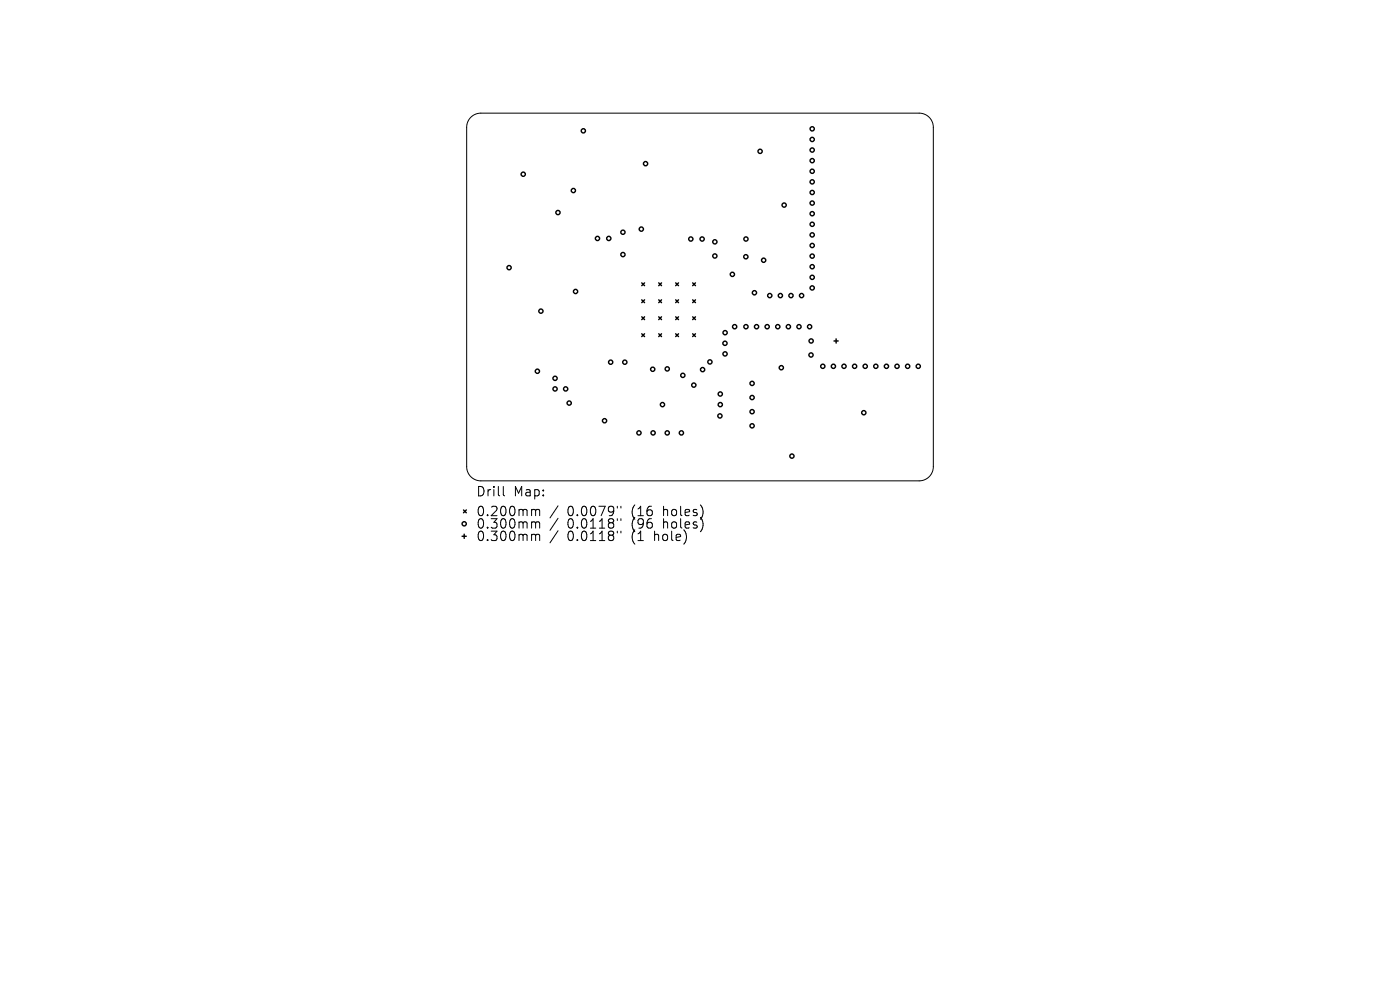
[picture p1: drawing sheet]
<svg xmlns="http://www.w3.org/2000/svg" width="297mm" height="210mm" viewBox="0 0 297 210" stroke-linecap="round" stroke-linejoin="round" font-family="sans-serif">
<defs><g id="words">
<g font-size="2.8">
<text x="100.9" y="105.6">Drill</text>
<text x="108.9" y="105.6">Map:</text>
<text x="100.9" y="109.8">0.200mm</text>
<text x="100.9" y="112.4">0.300mm</text>
<text x="120.4" y="109.8">0.0079&quot;</text>
<text x="120.4" y="112.4">0.0118&quot;</text>
<text x="134.1" y="109.8">(16</text>
<text x="134.1" y="112.4">(96</text>
<text x="141" y="109.8">holes)</text>
<text x="141" y="112.4">holes)</text>
<text x="100.9" y="115.1">0.300mm</text>
<text x="120.4" y="115.1">0.0118&quot;</text>
<text x="134.1" y="115.1">(1</text>
<text x="139.1" y="115.1">hole)</text>
</g>
</g></defs>
<g fill="none" stroke="#000" stroke-width=".21">
<path d="M99.9 24.9a3 3 0 0 1 2.1-.9h93a3 3 0 0 1 3 3v72a3 3 0 0 1-3 3h-93a3 3 0 0 1-3-3v-72a3 3 0 0 1 .9-2.1zM106.8 103.2v1.7l.3 .3M113.1 108.1l.4 .1 .1 .1M113.1 110.7h.2l.3 .3M113.1 113.3h.2l.3 .3M113.6 108.3l.3-.2 .5 .1 .1 1.2M113.6 108.3v1.1M113.6 111v1M113.6 113.6v1.1M113.6 111l.3-.3 .5 .1 .1 1.2M113.6 113.6l.3-.3 .5 .1 .1 1.3M118.4 107.3l-1.7 2.6"/>
<path d="M118.4 109.9l-1.7 2.6M118.4 112.6l-1.7 2.5M131 107.4v.4M131 110v.4M131 112.7v.4M131.7 107.4v.4M131.7 110v.4M131.7 112.7v.4"/>
</g>
<g fill="none" stroke="#000" stroke-width=".3">
<path d="M136.1 60l.6 .6M136.1 63.6l.6 .6M136.1 67.2l.6 .6M136.1 70.8l.6 .6M136.7 60l-.6 .6M136.7 63.6l-.6 .6M136.7 67.2l-.6 .6M136.7 70.8l-.6 .6M139.7 63.6l.6 .6M139.7 67.2l.6 .6M139.7 70.8l.6 .6M139.7 60l.6 .6"/>
<path d="M140.3 60l-.6 .6M140.3 63.6l-.6 .6M140.3 67.2l-.6 .6M140.3 70.8l-.6 .6M143.3 67.2l.6 .6M143.3 70.8l.6 .6M143.3 63.6l.6 .6M143.3 60l.6 .6M143.9 60l-.6 .6M143.9 63.6l-.6 .6M143.9 67.2l-.6 .6M143.9 70.8l-.6 .6"/>
<path d="M146.9 70.8l.6 .6M146.9 67.2l.6 .6M146.9 63.6l.6 .6M146.9 60l.6 .6M147.5 60l-.6 .6M147.5 63.6l-.6 .6M147.5 67.2l-.6 .6M147.5 70.8l-.6 .6M176.9 72.3h.9M177.4 71.9v.9M98 113.8h.9M98.3 108.2l.6 .6"/>
<path d="M98.5 113.3v.9M98.9 108.2l-.6 .6"/>
<circle cx="111" cy="37" r=".45"/>
<circle cx="123.8" cy="27.8" r=".45"/>
<circle cx="137" cy="34.7" r=".45"/>
<circle cx="161.3" cy="32.1" r=".45"/>
<circle cx="172.3" cy="27.3" r=".45"/>
<circle cx="172.3" cy="34.1" r=".45"/>
<circle cx="172.3" cy="31.8" r=".45"/>
<circle cx="172.3" cy="38.6" r=".45"/>
<circle cx="172.3" cy="36.3" r=".45"/>
<circle cx="172.3" cy="29.6" r=".45"/>
<circle cx="108" cy="56.8" r=".45"/>
<circle cx="118.4" cy="45.1" r=".45"/>
<circle cx="121.6" cy="40.4" r=".45"/>
<circle cx="126.8" cy="50.6" r=".45"/>
<circle cx="129.2" cy="50.6" r=".45"/>
<circle cx="132.2" cy="49.3" r=".45"/>
<circle cx="132.2" cy="54" r=".45"/>
<circle cx="136.1" cy="48.6" r=".45"/>
<circle cx="146.6" cy="50.7" r=".45"/>
<circle cx="149" cy="50.7" r=".45"/>
<circle cx="151.7" cy="54.3" r=".45"/>
<circle cx="151.7" cy="51.3" r=".45"/>
<circle cx="155.4" cy="58.2" r=".45"/>
<circle cx="158.2" cy="54.5" r=".45"/>
<circle cx="158.3" cy="50.7" r=".45"/>
<circle cx="162" cy="55.2" r=".45"/>
<circle cx="166.4" cy="43.5" r=".45"/>
<circle cx="172.3" cy="43.1" r=".45"/>
<circle cx="172.3" cy="40.8" r=".45"/>
<circle cx="172.3" cy="49.8" r=".45"/>
<circle cx="172.3" cy="52.1" r=".45"/>
<circle cx="172.3" cy="58.8" r=".45"/>
<circle cx="172.3" cy="47.6" r=".45"/>
<circle cx="172.3" cy="56.6" r=".45"/>
<circle cx="172.3" cy="45.3" r=".45"/>
<circle cx="172.3" cy="54.3" r=".45"/>
<circle cx="114" cy="78.8" r=".45"/>
<circle cx="114.8" cy="66" r=".45"/>
<circle cx="122.1" cy="61.8" r=".45"/>
<circle cx="129.6" cy="76.8" r=".45"/>
<circle cx="132.6" cy="76.8" r=".45"/>
<circle cx="138.5" cy="78.3" r=".45"/>
<circle cx="141.6" cy="78.3" r=".45"/>
<circle cx="144.9" cy="79.6" r=".45"/>
<circle cx="149.1" cy="78.4" r=".45"/>
<circle cx="150.6" cy="76.8" r=".45"/>
<circle cx="153.8" cy="72.8" r=".45"/>
<circle cx="153.8" cy="75.1" r=".45"/>
<circle cx="153.8" cy="70.6" r=".45"/>
<circle cx="155.9" cy="69.3" r=".45"/>
<circle cx="158.3" cy="69.3" r=".45"/>
<circle cx="160.1" cy="62.1" r=".45"/>
<circle cx="160.5" cy="69.3" r=".45"/>
<circle cx="162.8" cy="69.3" r=".45"/>
<circle cx="163.3" cy="62.7" r=".45"/>
<circle cx="165" cy="69.3" r=".45"/>
<circle cx="165.6" cy="62.7" r=".45"/>
<circle cx="165.8" cy="78" r=".45"/>
<circle cx="167.3" cy="69.3" r=".45"/>
<circle cx="167.8" cy="62.7" r=".45"/>
<circle cx="169.5" cy="69.3" r=".45"/>
<circle cx="170.1" cy="62.7" r=".45"/>
<circle cx="171.8" cy="69.3" r=".45"/>
<circle cx="172.1" cy="75.3" r=".45"/>
<circle cx="172.1" cy="72.3" r=".45"/>
<circle cx="172.3" cy="61.1" r=".45"/>
<circle cx="174.6" cy="77.7" r=".45"/>
<circle cx="176.8" cy="77.7" r=".45"/>
<circle cx="179.1" cy="77.7" r=".45"/>
<circle cx="181.3" cy="77.7" r=".45"/>
<circle cx="183.6" cy="77.7" r=".45"/>
<circle cx="185.8" cy="77.7" r=".45"/>
<circle cx="188.1" cy="77.7" r=".45"/>
<circle cx="190.3" cy="77.7" r=".45"/>
<circle cx="192.6" cy="77.7" r=".45"/>
<circle cx="194.8" cy="77.7" r=".45"/>
<circle cx="117.8" cy="82.5" r=".45"/>
<circle cx="117.8" cy="80.3" r=".45"/>
<circle cx="120" cy="82.5" r=".45"/>
<circle cx="120.8" cy="85.5" r=".45"/>
<circle cx="128.3" cy="89.3" r=".45"/>
<circle cx="135.6" cy="91.8" r=".45"/>
<circle cx="138.6" cy="91.8" r=".45"/>
<circle cx="140.5" cy="85.8" r=".45"/>
<circle cx="141.6" cy="91.8" r=".45"/>
<circle cx="144.6" cy="91.8" r=".45"/>
<circle cx="147.2" cy="81.7" r=".45"/>
<circle cx="152.7" cy="88.2" r=".45"/>
<circle cx="152.8" cy="83.6" r=".45"/>
<circle cx="152.8" cy="85.8" r=".45"/>
<circle cx="159.6" cy="81.3" r=".45"/>
<circle cx="159.6" cy="87.3" r=".45"/>
<circle cx="159.6" cy="90.3" r=".45"/>
<circle cx="159.6" cy="84.3" r=".45"/>
<circle cx="168" cy="96.8" r=".45"/>
<circle cx="183.3" cy="87.5" r=".45"/>
<circle cx="98.5" cy="111.1" r=".45"/>
</g>
<use href="#words"/>
</svg>
